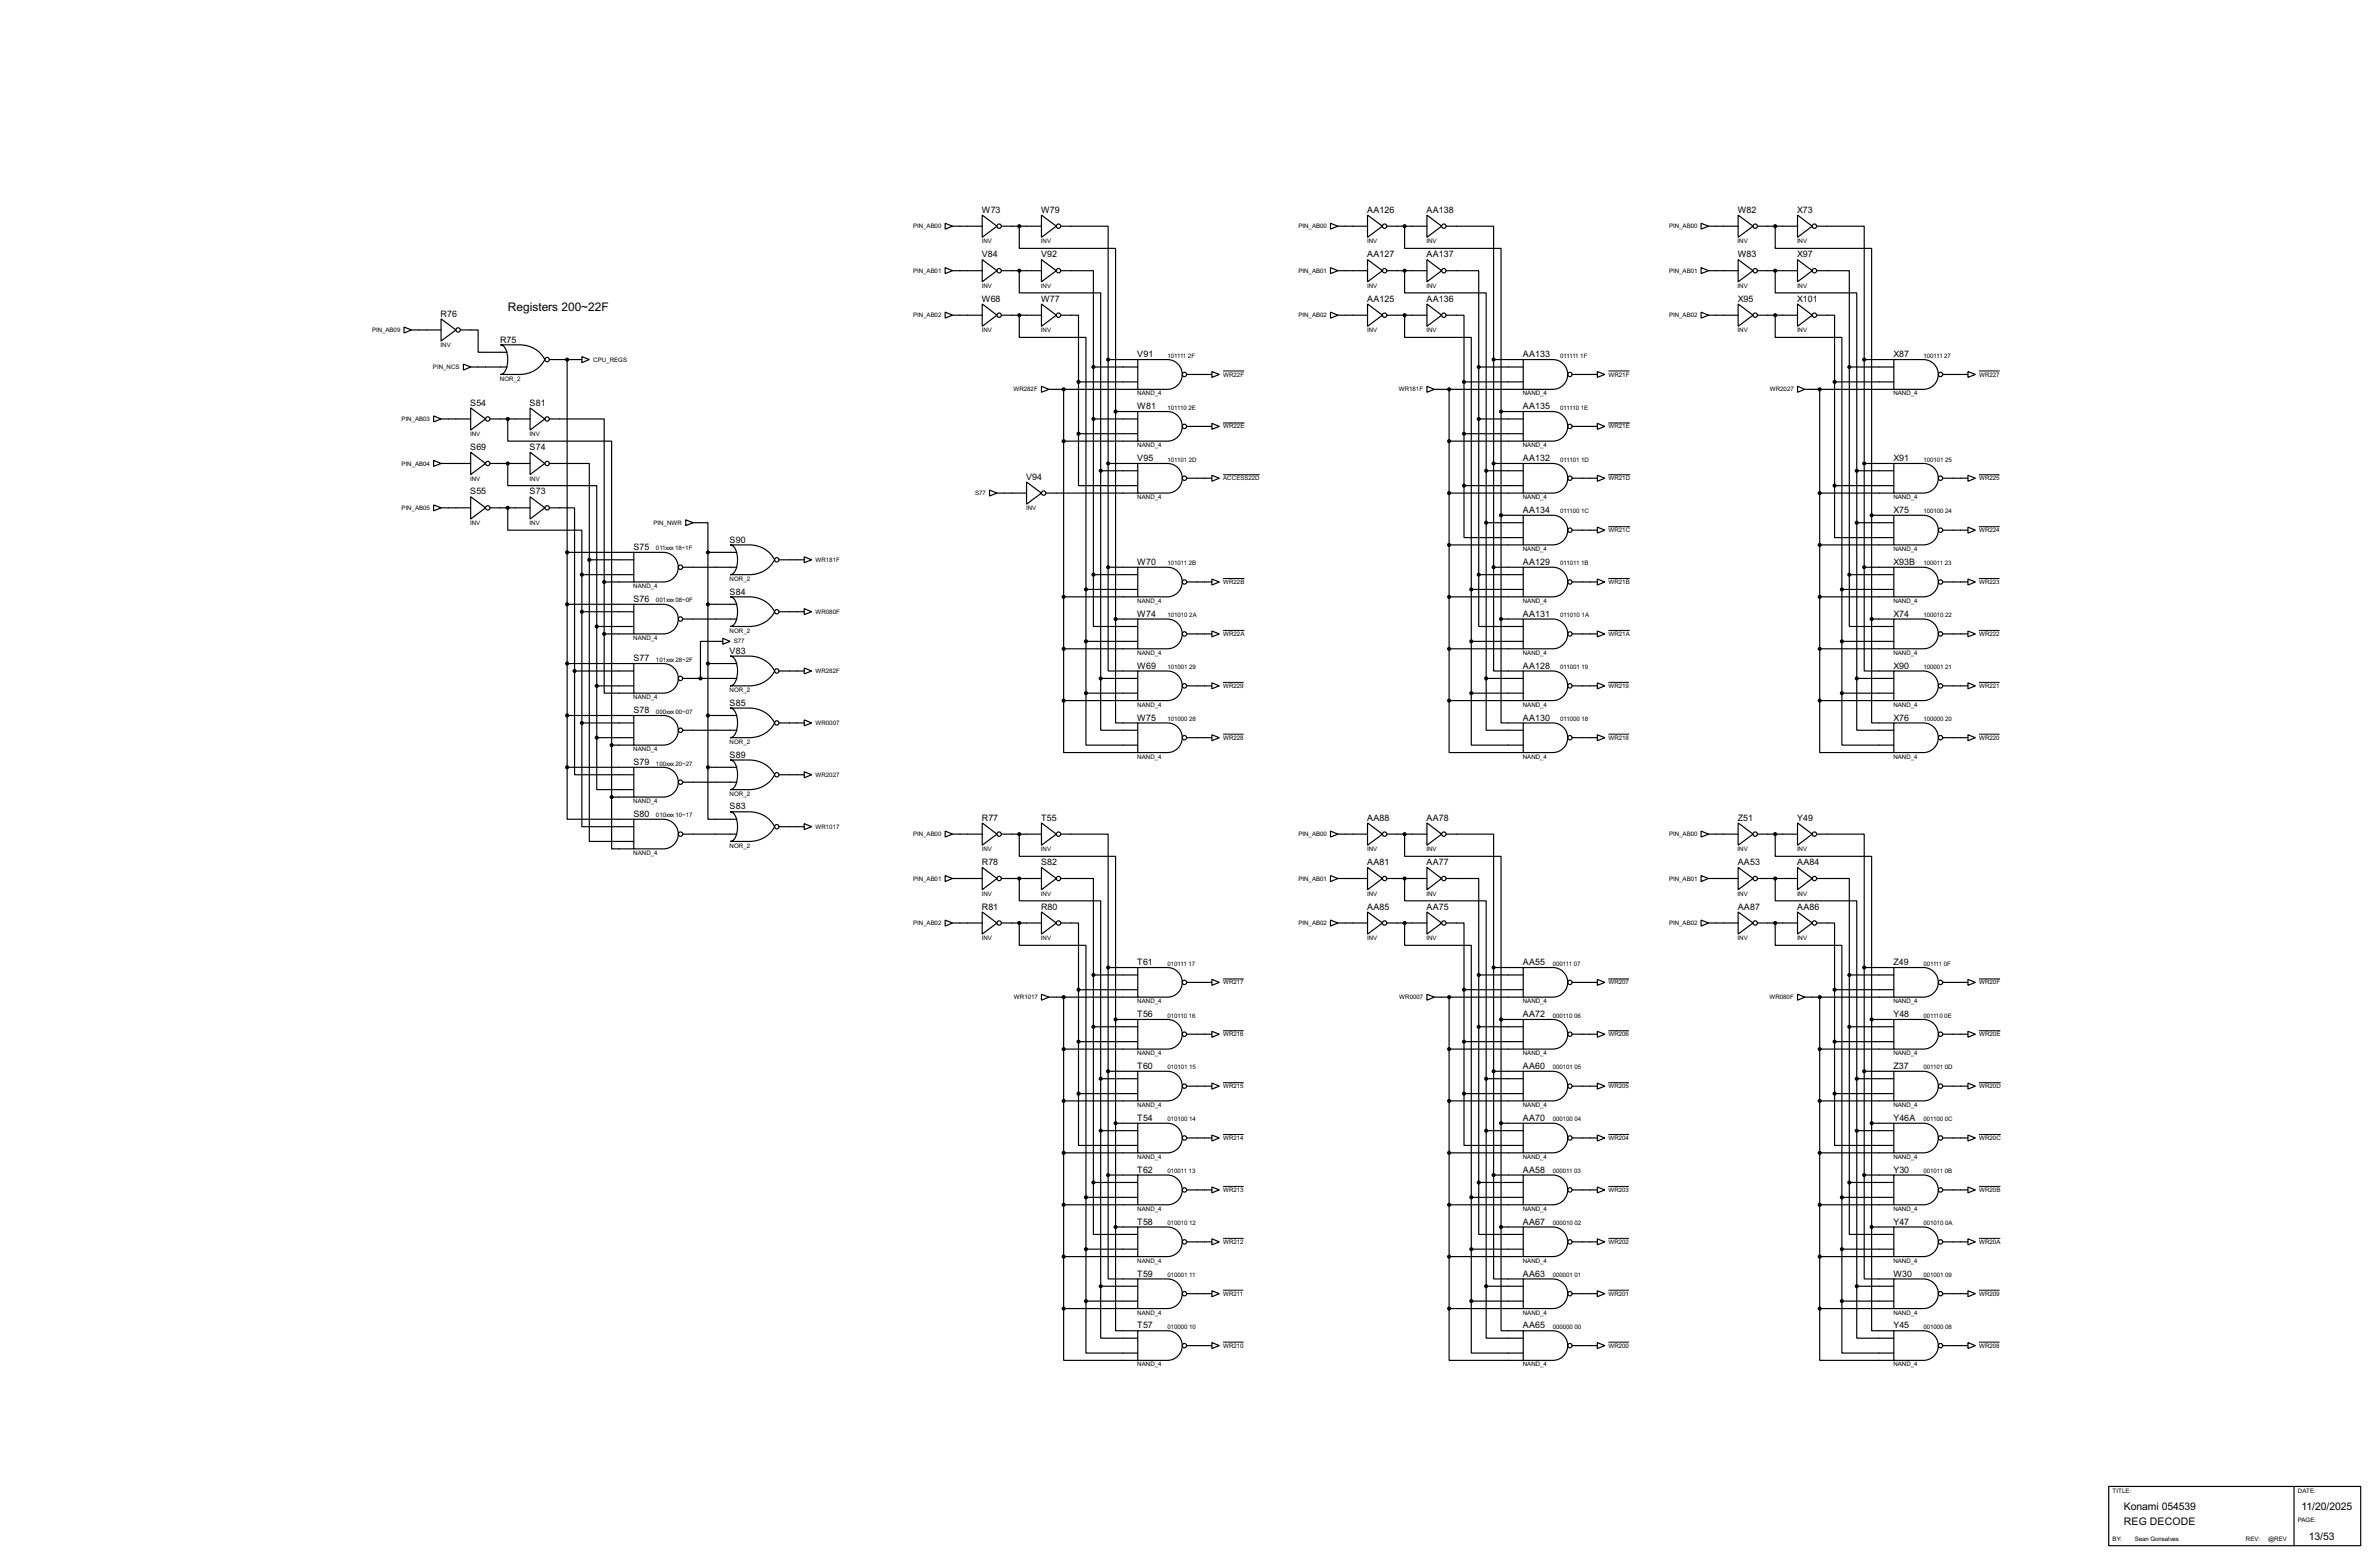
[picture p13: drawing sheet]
<svg xmlns="http://www.w3.org/2000/svg" width="815mm" height="536mm" viewBox="0 0 815 536" stroke-linecap="round" stroke-linejoin="round" font-family="sans-serif">
<defs><g id="words">
<text font-size="4.6" x="174.1" y="106.5">Registers 200~22F</text>
<g font-size="4">
<text x="727.8" y="517.5">Konami 054539</text>
<text x="788.7" y="517.5">11/20/2025</text>
<text x="727.8" y="522.5">REG DECODE</text>
<text x="791.3" y="527.6">13/53</text>
</g>
<g font-size="3.4">
<text x="336.5" y="72.9">W73</text>
<text x="356.8" y="72.9">W79</text>
<text x="468.5" y="72.9">AA126</text>
<text x="488.9" y="72.9">AA138</text>
<text x="595.5" y="72.9">W82</text>
<text x="615.9" y="72.9">X73</text>
<text x="336.5" y="88.2">V84</text>
<text x="356.8" y="88.2">V92</text>
<text x="468.5" y="88.2">AA127</text>
<text x="488.9" y="88.2">AA137</text>
<text x="595.5" y="88.2">W83</text>
<text x="615.9" y="88.2">X97</text>
<text x="336.5" y="103.4">W68</text>
<text x="356.8" y="103.4">W77</text>
<text x="468.5" y="103.4">AA125</text>
<text x="488.9" y="103.4">AA136</text>
<text x="595.5" y="103.4">X95</text>
<text x="615.9" y="103.4">X101</text>
<text x="151" y="108.5">R76</text>
<text x="171.4" y="117.4">R75</text>
<text x="389.8" y="122.4">V91</text>
<text x="521.9" y="122.4">AA133</text>
<text x="648.9" y="122.4">X87</text>
<text x="161.2" y="139">S54</text>
<text x="181.5" y="139">S81</text>
<text x="389.8" y="140.2">W81</text>
<text x="521.9" y="140.2">AA135</text>
<text x="161.2" y="154.2">S69</text>
<text x="181.5" y="154.2">S74</text>
<text x="389.8" y="158">V95</text>
<text x="521.9" y="158">AA132</text>
<text x="648.9" y="158">X91</text>
<text x="351.7" y="164.4">V94</text>
<text x="161.2" y="169.4">S55</text>
<text x="181.5" y="169.4">S73</text>
<text x="521.9" y="175.7">AA134</text>
<text x="648.9" y="175.7">X75</text>
<text x="250.1" y="185.9">S90</text>
<text x="217.1" y="188.5">S75</text>
<text x="389.8" y="193.6">W70</text>
<text x="521.9" y="193.6">AA129</text>
<text x="648.9" y="193.6">X93B</text>
<text x="250.1" y="203.7">S84</text>
<text x="217.1" y="206.3">S76</text>
<text x="389.8" y="211.3">W74</text>
<text x="521.9" y="211.3">AA131</text>
<text x="648.9" y="211.3">X74</text>
<text x="217.1" y="226.6">S77</text>
<text x="250.1" y="224">V83</text>
<text x="389.8" y="229.1">W69</text>
<text x="521.9" y="229.1">AA128</text>
<text x="648.9" y="229.1">X90</text>
<text x="217.1" y="244.4">S78</text>
<text x="250.1" y="241.8">S85</text>
<text x="389.8" y="246.9">W75</text>
<text x="521.9" y="246.9">AA130</text>
<text x="648.9" y="246.9">X76</text>
<text x="217.1" y="262.1">S79</text>
<text x="250.1" y="259.6">S89</text>
<text x="217.1" y="279.9">S80</text>
<text x="250.1" y="277.4">S83</text>
<text x="336.5" y="281.2">R77</text>
<text x="356.8" y="281.2">T55</text>
<text x="468.5" y="281.2">AA88</text>
<text x="488.9" y="281.2">AA78</text>
<text x="595.5" y="281.2">Z51</text>
<text x="615.9" y="281.2">Y49</text>
<text x="336.5" y="296.4">R78</text>
<text x="356.8" y="296.4">S82</text>
<text x="468.5" y="296.4">AA81</text>
<text x="488.9" y="296.4">AA77</text>
<text x="595.5" y="296.4">AA53</text>
<text x="615.9" y="296.4">AA84</text>
<text x="336.5" y="311.7">R81</text>
<text x="356.8" y="311.7">R80</text>
<text x="468.5" y="311.7">AA85</text>
<text x="488.9" y="311.7">AA75</text>
<text x="595.5" y="311.7">AA87</text>
<text x="615.9" y="311.7">AA86</text>
<text x="389.8" y="330.7">T61</text>
<text x="521.9" y="330.7">AA55</text>
<text x="648.9" y="330.7">Z49</text>
<text x="389.8" y="348.5">T56</text>
<text x="521.9" y="348.5">AA72</text>
<text x="648.9" y="348.5">Y48</text>
<text x="389.8" y="366.3">T60</text>
<text x="521.9" y="366.3">AA60</text>
<text x="648.9" y="366.3">Z37</text>
<text x="389.8" y="384.1">T54</text>
<text x="521.9" y="384.1">AA70</text>
<text x="648.9" y="384.1">Y46A</text>
<text x="389.8" y="401.8">T62</text>
<text x="521.9" y="401.8">AA58</text>
<text x="648.9" y="401.8">Y30</text>
<text x="389.8" y="419.6">T58</text>
<text x="521.9" y="419.6">AA67</text>
<text x="648.9" y="419.6">Y47</text>
<text x="389.8" y="437.4">T59</text>
<text x="521.9" y="437.4">AA63</text>
<text x="648.9" y="437.4">W30</text>
<text x="389.8" y="455.2">T57</text>
<text x="521.9" y="455.2">AA65</text>
<text x="648.9" y="455.2">Y45</text>
</g>
<g font-size="2.4">
<text x="312.9" y="78.2">PIN_AB00</text>
<text x="336.4" y="83.4">INV</text>
<text x="356.7" y="83.4">INV</text>
<text x="445" y="78.2">PIN_AB00</text>
<text x="468.5" y="83.4">INV</text>
<text x="488.8" y="83.4">INV</text>
<text x="572" y="78.2">PIN_AB00</text>
<text x="595.5" y="83.4">INV</text>
<text x="615.8" y="83.4">INV</text>
<text x="312.9" y="93.5">PIN_AB01</text>
<text x="445" y="93.5">PIN_AB01</text>
<text x="572" y="93.5">PIN_AB01</text>
<text x="336.4" y="98.7">INV</text>
<text x="356.7" y="98.7">INV</text>
<text x="468.5" y="98.7">INV</text>
<text x="488.8" y="98.7">INV</text>
<text x="595.5" y="98.7">INV</text>
<text x="615.8" y="98.7">INV</text>
<text x="127.5" y="113.7">PIN_AB09</text>
<text x="312.9" y="108.7">PIN_AB02</text>
<text x="336.4" y="113.9">INV</text>
<text x="356.7" y="113.9">INV</text>
<text x="445" y="108.7">PIN_AB02</text>
<text x="468.5" y="113.9">INV</text>
<text x="488.8" y="113.9">INV</text>
<text x="572" y="108.7">PIN_AB02</text>
<text x="595.5" y="113.9">INV</text>
<text x="615.8" y="113.9">INV</text>
<text x="151" y="119">INV</text>
<text x="203.3" y="123.9">CPU_REGS</text>
<text x="400.1" y="122.6">101111</text>
<text x="407.1" y="122.6">2F</text>
<text x="534.7" y="122.6">011111</text>
<text x="541.6" y="122.6">1F</text>
<text x="659.2" y="122.6">100111</text>
<text x="666.3" y="122.6">27</text>
<text x="148.4" y="126.4">PIN_NCS</text>
<text x="171.3" y="130.4">NOR_2</text>
<text x="419.2" y="129">WR22F</text>
<text x="551.2" y="129">WR21F</text>
<text x="678.2" y="129">WR227</text>
<text x="347.3" y="134.1">WR282F</text>
<text x="389.7" y="135.5">NAND_4</text>
<text x="479.4" y="134.1">WR181F</text>
<text x="521.8" y="135.5">NAND_4</text>
<text x="606.5" y="134.1">WR2027</text>
<text x="648.8" y="135.5">NAND_4</text>
<text x="400.1" y="140.4">101110</text>
<text x="407.3" y="140.4">2E</text>
<text x="534.7" y="140.4">011110</text>
<text x="541.7" y="140.4">1E</text>
<text x="137.6" y="144.3">PIN_AB03</text>
<text x="161.1" y="149.5">INV</text>
<text x="181.5" y="149.5">INV</text>
<text x="419.2" y="146.8">WR22E</text>
<text x="551.2" y="146.8">WR21E</text>
<text x="389.7" y="153.2">NAND_4</text>
<text x="521.8" y="153.2">NAND_4</text>
<text x="137.6" y="159.5">PIN_AB04</text>
<text x="400.1" y="158.1">101101</text>
<text x="407.4" y="158.1">2D</text>
<text x="534.7" y="158.1">011101</text>
<text x="541.9" y="158.1">1D</text>
<text x="659.2" y="158.1">100101</text>
<text x="666.6" y="158.1">25</text>
<text x="161.1" y="164.7">INV</text>
<text x="181.5" y="164.7">INV</text>
<text x="419.2" y="164.5">ACCESS22D</text>
<text x="551.2" y="164.5">WR21D</text>
<text x="678.2" y="164.5">WR225</text>
<text x="334.2" y="169.7">S77</text>
<text x="389.7" y="171.1">NAND_4</text>
<text x="521.8" y="171.1">NAND_4</text>
<text x="648.8" y="171.1">NAND_4</text>
<text x="137.6" y="174.7">PIN_AB05</text>
<text x="161.1" y="179.9">INV</text>
<text x="181.5" y="179.9">INV</text>
<text x="223.9" y="179.8">PIN_NWR</text>
<text x="351.6" y="174.9">INV</text>
<text x="534.7" y="175.9">011100</text>
<text x="541.9" y="175.9">1C</text>
<text x="659.2" y="175.9">100100</text>
<text x="666.6" y="175.9">24</text>
<text x="551.2" y="182.4">WR21C</text>
<text x="678.2" y="182.4">WR224</text>
<text x="224.8" y="188.6">011xxx 18~1F</text>
<text x="521.8" y="188.8">NAND_4</text>
<text x="648.8" y="188.8">NAND_4</text>
<text x="279.5" y="192.5">WR181F</text>
<text x="400.1" y="193.7">101011</text>
<text x="407.4" y="193.7">2B</text>
<text x="534.7" y="193.7">011011</text>
<text x="541.9" y="193.7">1B</text>
<text x="659.2" y="193.7">100011</text>
<text x="666.5" y="193.7">23</text>
<text x="217" y="201.5">NAND_4</text>
<text x="250" y="199">NOR_2</text>
<text x="419.2" y="200.1">WR22B</text>
<text x="551.2" y="200.1">WR21B</text>
<text x="678.2" y="200.1">WR223</text>
<text x="224.8" y="206.4">001xxx 08~0F</text>
<text x="389.7" y="206.6">NAND_4</text>
<text x="521.8" y="206.6">NAND_4</text>
<text x="648.8" y="206.6">NAND_4</text>
<text x="279.5" y="210.3">WR080F</text>
<text x="400.1" y="211.5">101010</text>
<text x="407.6" y="211.5">2A</text>
<text x="534.7" y="211.5">011010</text>
<text x="542" y="211.5">1A</text>
<text x="659.2" y="211.5">100010</text>
<text x="666.6" y="211.5">22</text>
<text x="217" y="219.3">NAND_4</text>
<text x="250" y="216.8">NOR_2</text>
<text x="251.5" y="220.5">S77</text>
<text x="419.2" y="217.9">WR22A</text>
<text x="551.2" y="217.9">WR21A</text>
<text x="678.2" y="217.9">WR222</text>
<text x="224.8" y="226.7">101xxx 28~2F</text>
<text x="389.7" y="224.4">NAND_4</text>
<text x="521.8" y="224.4">NAND_4</text>
<text x="648.8" y="224.4">NAND_4</text>
<text x="279.5" y="230.6">WR282F</text>
<text x="400.1" y="229.3">101001</text>
<text x="407.6" y="229.3">29</text>
<text x="534.7" y="229.3">011001</text>
<text x="542" y="229.3">19</text>
<text x="659.2" y="229.3">100001</text>
<text x="666.6" y="229.3">21</text>
<text x="217" y="239.6">NAND_4</text>
<text x="250" y="237.1">NOR_2</text>
<text x="419.2" y="235.7">WR229</text>
<text x="551.2" y="235.7">WR219</text>
<text x="678.2" y="235.7">WR221</text>
<text x="224.8" y="244.5">000xxx 00~07</text>
<text x="389.7" y="242.2">NAND_4</text>
<text x="521.8" y="242.2">NAND_4</text>
<text x="648.8" y="242.2">NAND_4</text>
<text x="279.5" y="248.4">WR0007</text>
<text x="400.1" y="247.1">101000</text>
<text x="407.6" y="247.1">28</text>
<text x="534.7" y="247.1">011000</text>
<text x="542" y="247.1">18</text>
<text x="659.2" y="247.1">100000</text>
<text x="666.6" y="247.1">20</text>
<text x="217" y="257.4">NAND_4</text>
<text x="250" y="254.9">NOR_2</text>
<text x="419.2" y="253.5">WR228</text>
<text x="551.2" y="253.5">WR218</text>
<text x="678.2" y="253.5">WR220</text>
<text x="224.8" y="262.3">100xxx 20~27</text>
<text x="389.7" y="260">NAND_4</text>
<text x="521.8" y="260">NAND_4</text>
<text x="648.8" y="260">NAND_4</text>
<text x="279.5" y="266.2">WR2027</text>
<text x="217" y="275.2">NAND_4</text>
<text x="250" y="272.7">NOR_2</text>
<text x="224.8" y="280.1">010xxx 10~17</text>
<text x="279.5" y="284">WR1017</text>
<text x="312.9" y="286.5">PIN_AB00</text>
<text x="445" y="286.5">PIN_AB00</text>
<text x="572" y="286.5">PIN_AB00</text>
<text x="217" y="293">NAND_4</text>
<text x="250" y="290.4">NOR_2</text>
<text x="336.4" y="291.7">INV</text>
<text x="356.7" y="291.7">INV</text>
<text x="468.5" y="291.7">INV</text>
<text x="488.8" y="291.7">INV</text>
<text x="595.5" y="291.7">INV</text>
<text x="615.8" y="291.7">INV</text>
<text x="312.9" y="301.7">PIN_AB01</text>
<text x="445" y="301.7">PIN_AB01</text>
<text x="572" y="301.7">PIN_AB01</text>
<text x="336.4" y="307">INV</text>
<text x="356.7" y="307">INV</text>
<text x="468.5" y="307">INV</text>
<text x="488.8" y="307">INV</text>
<text x="595.5" y="307">INV</text>
<text x="615.8" y="307">INV</text>
<text x="312.9" y="317">PIN_AB02</text>
<text x="445" y="317">PIN_AB02</text>
<text x="572" y="317">PIN_AB02</text>
<text x="336.4" y="322.2">INV</text>
<text x="356.7" y="322.2">INV</text>
<text x="468.5" y="322.2">INV</text>
<text x="488.8" y="322.2">INV</text>
<text x="595.5" y="322.2">INV</text>
<text x="615.8" y="322.2">INV</text>
<text x="400.1" y="330.9">010111</text>
<text x="407.3" y="330.9">17</text>
<text x="532.2" y="330.9">000111</text>
<text x="539.3" y="330.9">07</text>
<text x="659.2" y="330.9">001111</text>
<text x="666.2" y="330.9">0F</text>
<text x="419.2" y="337.3">WR217</text>
<text x="551.2" y="337.3">WR207</text>
<text x="678.2" y="337.3">WR20F</text>
<text x="347.5" y="342.4">WR1017</text>
<text x="389.7" y="343.8">NAND_4</text>
<text x="479.5" y="342.4">WR0007</text>
<text x="521.8" y="343.8">NAND_4</text>
<text x="606.4" y="342.4">WR080F</text>
<text x="648.8" y="343.8">NAND_4</text>
<text x="400.1" y="348.7">010110</text>
<text x="407.4" y="348.7">16</text>
<text x="532.2" y="348.7">000110</text>
<text x="539.5" y="348.7">06</text>
<text x="659.2" y="348.7">001110</text>
<text x="666.3" y="348.7">0E</text>
<text x="419.2" y="355.1">WR216</text>
<text x="551.2" y="355.1">WR206</text>
<text x="678.2" y="355.1">WR20E</text>
<text x="389.7" y="361.6">NAND_4</text>
<text x="521.8" y="361.6">NAND_4</text>
<text x="648.8" y="361.6">NAND_4</text>
<text x="400.1" y="366.4">010101</text>
<text x="407.6" y="366.4">15</text>
<text x="532.2" y="366.4">000101</text>
<text x="539.6" y="366.4">05</text>
<text x="659.2" y="366.4">001101</text>
<text x="666.5" y="366.4">0D</text>
<text x="419.2" y="372.9">WR215</text>
<text x="551.2" y="372.9">WR205</text>
<text x="678.2" y="372.9">WR20D</text>
<text x="389.7" y="379.3">NAND_4</text>
<text x="521.8" y="379.3">NAND_4</text>
<text x="648.8" y="379.3">NAND_4</text>
<text x="400.1" y="384.2">010100</text>
<text x="407.6" y="384.2">14</text>
<text x="532.2" y="384.2">000100</text>
<text x="539.6" y="384.2">04</text>
<text x="659.2" y="384.2">001100</text>
<text x="666.5" y="384.2">0C</text>
<text x="419.2" y="390.6">WR214</text>
<text x="551.2" y="390.6">WR204</text>
<text x="678.2" y="390.6">WR20C</text>
<text x="389.7" y="397.1">NAND_4</text>
<text x="521.8" y="397.1">NAND_4</text>
<text x="648.8" y="397.1">NAND_4</text>
<text x="400.1" y="402">010011</text>
<text x="407.4" y="402">13</text>
<text x="532.2" y="402">000011</text>
<text x="539.5" y="402">03</text>
<text x="659.2" y="402">001011</text>
<text x="666.5" y="402">0B</text>
<text x="419.2" y="408.4">WR213</text>
<text x="551.2" y="408.4">WR203</text>
<text x="678.2" y="408.4">WR20B</text>
<text x="389.7" y="414.9">NAND_4</text>
<text x="400.1" y="419.8">010010</text>
<text x="407.6" y="419.8">12</text>
<text x="521.8" y="414.9">NAND_4</text>
<text x="532.2" y="419.8">000010</text>
<text x="539.6" y="419.8">02</text>
<text x="648.8" y="414.9">NAND_4</text>
<text x="659.2" y="419.8">001010</text>
<text x="666.6" y="419.8">0A</text>
<text x="419.2" y="426.2">WR212</text>
<text x="551.2" y="426.2">WR202</text>
<text x="678.2" y="426.2">WR20A</text>
<text x="389.7" y="432.7">NAND_4</text>
<text x="400.1" y="437.6">010001</text>
<text x="407.6" y="437.6">11</text>
<text x="521.8" y="432.7">NAND_4</text>
<text x="532.2" y="437.6">000001</text>
<text x="539.6" y="437.6">01</text>
<text x="648.8" y="432.7">NAND_4</text>
<text x="659.2" y="437.6">001001</text>
<text x="666.6" y="437.6">09</text>
<text x="419.2" y="444">WR211</text>
<text x="551.2" y="444">WR201</text>
<text x="678.2" y="444">WR209</text>
<text x="389.7" y="450.5">NAND_4</text>
<text x="400.1" y="455.3">010000</text>
<text x="407.6" y="455.3">10</text>
<text x="521.8" y="450.5">NAND_4</text>
<text x="532.2" y="455.3">000000</text>
<text x="539.6" y="455.3">00</text>
<text x="648.8" y="450.5">NAND_4</text>
<text x="659.2" y="455.3">001000</text>
<text x="666.6" y="455.3">08</text>
<text x="419.2" y="461.8">WR210</text>
<text x="551.2" y="461.8">WR200</text>
<text x="678.2" y="461.8">WR208</text>
<text x="389.7" y="468.2">NAND_4</text>
<text x="521.8" y="468.2">NAND_4</text>
<text x="648.8" y="468.2">NAND_4</text>
<text x="724" y="511.5">TITLE:</text>
<text x="787.5" y="511.5">DATE:</text>
<text x="787.5" y="521.6">PAGE:</text>
<text x="724" y="528">BY:</text>
<text x="731.6" y="528">Sean Gonsalves</text>
<text x="769.7" y="528">REV:</text>
<text x="777.3" y="528">@REV</text>
</g>
</g></defs>
<g fill="none" stroke="#000" stroke-width=".4">
<path d="M323.9 76.5l2.5 1-2.5 1zM326.4 77.5h10.2M336.6 73.7l5.1 3.8-5.1 3.8zM343.2 77.5h13.7M349.3 77.5v7.6h33v55.9M356.9 73.7l5.1 3.8-5.1 3.8zM363.5 77.5h16.3v45.7M456 76.5l2.5 1-2.5 1zM458.5 77.5h10.2M468.7 73.7l5.1 3.8-5.1 3.8zM475.3 77.5h13.7M481.4 77.5v7.6h33v55.9"/>
<path d="M489 73.7l5.1 3.8-5.1 3.8zM495.6 77.5h16.3v45.7M583 76.5l2.5 1-2.5 1zM585.5 77.5h10.2M595.7 73.7l5.1 3.8-5.1 3.8zM602.3 77.5h13.7M608.4 77.5v7.6h33v91.5M616 73.7l5.1 3.8-5.1 3.8zM622.6 77.5h16.3v45.7M323.9 91.7l2.5 1.1-2.5 1zM326.4 92.8h10.2M336.6 89l5.1 3.8-5.1 3.8z"/>
<path d="M343.2 92.8h13.7M349.3 92.8v7.6h27.9v60.9M356.9 89l5.1 3.8-5.1 3.8zM363.5 92.8h11.2v33M456 91.7l2.5 1.1-2.5 1zM458.5 92.8h10.2M468.7 89l5.1 3.8-5.1 3.8zM475.3 92.8h13.7M481.4 92.8v7.6h27.9v60.9M489 89l5.1 3.8-5.1 3.8zM495.6 92.8h11.2v33M583 91.7l2.5 1.1-2.5 1z"/>
<path d="M585.5 92.8h10.2M595.7 89l5.1 3.8-5.1 3.8zM602.3 92.8h13.7M608.4 92.8v7.6h27.9v60.9M616 89l5.1 3.8-5.1 3.8zM622.6 92.8h11.2v33M138.5 112.1l2.5 1-2.5 1zM141 113.1h10.2M151.2 109.3l5.1 3.8-5.1 3.8zM157.8 113.1h6.1v7.6h9.9M171.5 118.2h6.6a9.4 9.4 0 0 1 8.6 5 9.5 9.5 0 0 1-8.6 5.1h-6.6a3.2 3.2 0 0 0 2.3-3.1 7.8 7.8 0 0 0-1.3-6.6zM323.9 107l2.5 1-2.5 1z"/>
<path d="M326.4 108h10.2M336.6 104.2l5.1 3.8-5.1 3.8zM343.2 108h13.7M349.3 108v7.6h22.9v86.4M356.9 104.2l5.1 3.8-5.1 3.8zM363.5 108h6.1v22.9M456 107l2.5 1-2.5 1zM458.5 108h10.2M468.7 104.2l5.1 3.8-5.1 3.8zM475.3 108h13.7M481.4 108v7.6h22.8v86.4M489 104.2l5.1 3.8-5.1 3.8z"/>
<path d="M495.6 108h6.1v22.9M583 107l2.5 1-2.5 1zM585.5 108h10.2M595.7 104.2l5.1 3.8-5.1 3.8zM602.3 108h13.7M608.4 108v7.6h22.8v86.4M616 104.2l5.1 3.8-5.1 3.8zM622.6 108h6.1v22.9M158.8 124.8l2.5 1-2.5 1zM161.3 139.8l5.1 3.8-5.1 3.8zM161.3 125.8h12.5M181.7 139.8l5 3.8-5 3.8z"/>
<path d="M188.3 123.2h11.1M194.4 123.2v139.7M199.4 122.2l2.6 1-2.6 1.1zM356.9 132.4l2.6 1-2.6 1zM359.5 133.4h30.4M364.5 133.4v106.7M369.6 130.9h20.3M369.6 130.9v17.7M374.7 125.8h15.2M374.7 125.8v71.1M379.8 123.2h10.1M379.8 123.2v71.2"/>
<path d="M389.9 123.2h10.2a5.1 5.1 0 0 1 5.1 5.1 5.1 5.1 0 0 1-5.1 5.1h-10.2zM406.7 128.3h8.6M415.3 127.3l2.6 1-2.6 1zM489 132.4l2.5 1-2.5 1zM491.5 133.4h30.5M496.6 133.4v106.7M501.7 130.9h20.3M501.7 130.9v35.5M506.8 125.8h15.2M506.8 125.8v71.1M511.9 123.2h10.1M511.9 123.2v71.2"/>
<path d="M522 123.2h10.2a5.1 5.1 0 0 1 5.1 5.1 5.1 5.1 0 0 1-5.1 5.1h-10.2zM538.8 128.3h8.6M547.4 127.3l2.6 1-2.6 1zM616 132.4l2.5 1-2.5 1zM618.5 133.4h30.5M623.6 133.4v106.7M628.7 130.9h20.3M628.7 130.9v35.5M633.8 125.8h15.2M633.8 125.8v71.1M638.9 123.2h10.1M638.9 123.2v71.2"/>
<path d="M649 123.2h10.2a5.1 5.1 0 0 1 5.1 5.1 5.1 5.1 0 0 1-5.1 5.1h-10.2zM665.8 128.3h8.6M674.4 127.3l2.6 1-2.6 1zM148.6 142.5l2.6 1.1-2.6 1zM148.6 157.8l2.6 1-2.6 1zM151.2 143.6h10.1M151.2 158.8h10.1M161.3 155l5.1 3.8-5.1 3.8zM167.9 143.6h13.8M167.9 158.8h13.8M174 143.6v7.6h35.6v104.1M174 158.8v7.6h30.5v48.3"/>
<path d="M181.7 155l5 3.8-5 3.8zM188.3 143.6h18.8v55.8M188.3 158.8h13.7v33M364.5 151.2h25.4M369.6 148.6v17.8h20.3M369.6 148.6h20.3M374.7 143.6h15.2M379.8 158.8h10.1M382.3 141v71.1M382.3 141h7.6M389.9 158.8h10.2a5.1 5.1 0 0 1 5.1 5.1 5.1 5.1 0 0 1-5.1 5.1h-10.2zM389.9 141h10.2a5.1 5.1 0 0 1 5.1 5.1 5.1 5.1 0 0 1-5.1 5.1h-10.2z"/>
<path d="M406.7 146.1h8.6M415.3 145.1l2.6 1-2.6 1zM496.6 151.2h25.4M501.7 148.6h20.3M506.8 143.6h15.2M511.9 158.8h10.1M514.4 141v71.1M514.4 141h7.6M522 141h10.2a5.1 5.1 0 0 1 5.1 5.1 5.1 5.1 0 0 1-5.1 5.1h-10.2zM522 158.8h10.2a5.1 5.1 0 0 1 5.1 5.1 5.1 5.1 0 0 1-5.1 5.1h-10.2zM538.8 146.1h8.6M547.4 145.1l2.6 1-2.6 1z"/>
<path d="M638.9 158.8h10.1M649 158.8h10.2a5.1 5.1 0 0 1 5.1 5.1 5.1 5.1 0 0 1-5.1 5.1h-10.2zM148.6 173l2.6 1-2.6 1.1zM151.2 174h10.1M161.3 170.2l5.1 3.8-5.1 3.9zM167.9 174h13.8M174 174v7.7h25.4v15.2M181.7 170.2l5 3.8-5 3.9zM188.3 174h8.6v55.9M235 178.1l2.5 1-2.5 1zM237.5 179.1h5.1v10.2M339.1 167.9l2.6 1.1-2.6 1z"/>
<path d="M341.7 169h10.1M351.8 165.2l5.1 3.8-5.1 3.8zM358.4 169h31.5M377.2 161.3h12.7M377.2 161.3v71.2M406.7 163.9h8.6M415.3 162.9l2.6 1-2.6 1zM496.6 169h25.4M501.7 166.4v17.8h20.3M501.7 166.4h20.3M509.3 161.3h12.7M509.3 161.3v71.2"/>
<path d="M509.3 179.1h12.7M514.4 176.6h7.6M522 176.6h10.2a5.1 5.1 0 0 1 5.1 5 5.1 5.1 0 0 1-5.1 5.1h-10.2zM538.8 163.9h8.6M547.4 162.9l2.6 1-2.6 1zM623.6 169h25.4M628.7 166.4v17.8h20.3M628.7 166.4h20.3M636.3 161.3h12.7M636.3 161.3v71.2M636.3 179.1h12.7M641.4 176.6v35.5"/>
<path d="M641.4 176.6h7.6M649 176.6h10.2a5.1 5.1 0 0 1 5.1 5 5.1 5.1 0 0 1-5.1 5.1h-10.2zM665.8 163.9h8.6M674.4 162.9l2.6 1-2.6 1zM194.4 189.3h22.8M199.4 196.9v50.8M199.4 196.9h17.8M202 191.8v96.5h15.2M202 191.8h15.2M207.1 199.4v17.8M207.1 199.4h10.1M217.2 189.3h10.2a5.1 5.1 0 0 1 5.1 5 5.1 5.1 0 0 1-5.1 5.1h-10.2z"/>
<path d="M234 194.4h18.5M242.6 189.3h9.9M242.6 189.3v73.6M250.2 186.7h6.6a9.5 9.5 0 0 1 8.7 5.1 9.5 9.5 0 0 1-8.7 5.1h-6.6a3.2 3.2 0 0 0 2.4-3.1 7.8 7.8 0 0 0-1.3-6.7zM267 191.8h8.6M275.6 190.8l2.6 1-2.6 1zM374.7 196.9v17.8h15.2M374.7 196.9h15.2M379.8 194.4v35.5h10.1M379.8 194.4h10.1M389.9 194.4h10.2a5.1 5.1 0 0 1 5.1 5 5.1 5.1 0 0 1-5.1 5.1h-10.2zM406.7 199.4h8.6"/>
<path d="M415.3 198.4l2.6 1-2.6 1.1zM496.6 186.7h25.4M506.8 196.9v17.8h15.2M506.8 196.9h15.2M511.9 194.4v35.5h10.1M511.9 194.4h10.1M522 194.4h10.2a5.1 5.1 0 0 1 5.1 5 5.1 5.1 0 0 1-5.1 5.1h-10.2zM538.8 199.4h8.6M538.8 181.7h8.6M547.4 180.6l2.6 1.1-2.6 1zM547.4 198.4l2.6 1-2.6 1.1zM623.6 186.7h25.4"/>
<path d="M633.8 196.9v17.8h15.2M633.8 196.9h15.2M638.9 194.4v35.5h10.1M638.9 194.4h10.1M649 194.4h10.2a5.1 5.1 0 0 1 5.1 5 5.1 5.1 0 0 1-5.1 5.1h-10.2zM665.8 199.4h8.6M665.8 181.7h8.6M674.4 180.6l2.6 1.1-2.6 1zM674.4 198.4l2.6 1-2.6 1.1zM194.4 207.1h22.8M199.4 209.6h17.8M204.5 214.7v38.1"/>
<path d="M204.5 214.7h12.7M207.1 217.2v20.3h10.1M207.1 217.2h10.1M217.2 207.1h10.2a5.1 5.1 0 0 1 5.1 5 5.1 5.1 0 0 1-5.1 5.1h-10.2zM234 212.1h18.5M242.6 207.1h9.9M247.7 218.7l2.5 1.1-2.5 1zM247.7 219.8h-7.6v12.7M250.2 204.5h6.6a9.5 9.5 0 0 1 8.7 5.1 9.5 9.5 0 0 1-8.7 5.1h-6.6a3.2 3.2 0 0 0 2.4-3.2 7.8 7.8 0 0 0-1.3-6.6zM267 209.6h8.6M275.6 208.6l2.6 1-2.6 1zM364.5 204.5h25.4"/>
<path d="M372.2 202h17.7M372.2 202v35.5M372.2 219.8h17.7M382.3 212.1v35.6h7.6M382.3 212.1h7.6M389.9 212.1h10.2a5.1 5.1 0 0 1 5.1 5.1 5.1 5.1 0 0 1-5.1 5.1h-10.2zM406.7 217.2h8.6M415.3 216.2l2.6 1-2.6 1zM496.6 204.5h25.4M504.2 202h17.8M504.2 202v35.5M504.2 219.8h17.8"/>
<path d="M514.4 212.1v35.6h7.6M514.4 212.1h7.6M522 212.1h10.2a5.1 5.1 0 0 1 5.1 5.1 5.1 5.1 0 0 1-5.1 5.1h-10.2zM538.8 217.2h8.6M547.4 216.2l2.6 1-2.6 1zM623.6 204.5h25.4M631.2 202h17.8M631.2 202v35.5M631.2 219.8h17.8M641.4 212.1v35.6h7.6M641.4 212.1h7.6M649 212.1h10.2a5.1 5.1 0 0 1 5.1 5.1 5.1 5.1 0 0 1-5.1 5.1h-10.2z"/>
<path d="M665.8 217.2h8.6M674.4 216.2l2.6 1-2.6 1zM194.4 227.4h22.8M196.9 229.9v35.6h20.3M196.9 229.9h20.3M204.5 235h12.7M217.2 227.4h10.2a5.1 5.1 0 0 1 5.1 5 5.1 5.1 0 0 1-5.1 5.1h-10.2zM234 232.5h18.5M242.6 227.4h9.9M250.2 224.8h6.6a9.5 9.5 0 0 1 8.7 5.1 9.5 9.5 0 0 1-8.7 5.1h-6.6a3.2 3.2 0 0 0 2.4-3.1 7.8 7.8 0 0 0-1.3-6.7zM267 229.9h8.6M275.6 228.9l2.6 1-2.6 1z"/>
<path d="M364.5 222.3h25.4M372.2 237.5v17.8h17.7M372.2 237.5h17.7M377.2 232.5v17.7h12.7M377.2 232.5h12.7M389.9 229.9h10.2a5.1 5.1 0 0 1 5.1 5.1 5.1 5.1 0 0 1-5.1 5.1h-10.2zM406.7 235h8.6M415.3 234l2.6 1-2.6 1zM496.6 222.3h25.4M504.2 237.5v17.8h17.8M504.2 237.5h17.8M509.3 232.5v17.7h12.7"/>
<path d="M509.3 232.5h12.7M522 229.9h10.2a5.1 5.1 0 0 1 5.1 5.1 5.1 5.1 0 0 1-5.1 5.1h-10.2zM538.8 235h8.6M547.4 234l2.6 1-2.6 1zM623.6 222.3h25.4M631.2 237.5v17.8h17.8M631.2 237.5h17.8M636.3 232.5v17.7h12.7M636.3 232.5h12.7M649 229.9h10.2a5.1 5.1 0 0 1 5.1 5.1 5.1 5.1 0 0 1-5.1 5.1h-10.2zM665.8 235h8.6M674.4 234l2.6 1-2.6 1z"/>
<path d="M194.4 245.2h22.8M199.4 247.7v35.6h17.8M199.4 247.7h17.8M204.5 252.8v17.8h12.7M204.5 252.8h12.7M209.6 255.3v17.8M209.6 255.3h7.6M217.2 245.2h10.2a5.1 5.1 0 0 1 5.1 5 5.1 5.1 0 0 1-5.1 5.1h-10.2zM234 250.2h18.5M242.6 245.2h9.9M250.2 242.6h6.6a9.5 9.5 0 0 1 8.7 5.1 9.5 9.5 0 0 1-8.7 5.1h-6.6a3.2 3.2 0 0 0 2.4-3.2 7.8 7.8 0 0 0-1.3-6.6zM267 247.7h8.6"/>
<path d="M275.6 246.7l2.6 1-2.6 1zM364.5 240.1v17.8h25.4M364.5 240.1h25.4M389.9 247.7h10.2a5.1 5.1 0 0 1 5.1 5.1 5.1 5.1 0 0 1-5.1 5.1h-10.2zM406.7 252.8h8.6M415.3 251.8l2.6 1-2.6 1zM496.6 240.1v17.8h25.4M496.6 240.1h25.4M522 247.7h10.2a5.1 5.1 0 0 1 5.1 5.1 5.1 5.1 0 0 1-5.1 5.1h-10.2zM538.8 252.8h8.6M547.4 251.8l2.6 1-2.6 1zM623.6 240.1v17.8h25.4"/>
<path d="M623.6 240.1h25.4M649 247.7h10.2a5.1 5.1 0 0 1 5.1 5.1 5.1 5.1 0 0 1-5.1 5.1h-10.2zM665.8 252.8h8.6M674.4 251.8l2.6 1-2.6 1zM194.4 262.9v17.8h22.8M194.4 262.9h22.8M209.6 273.1v17.8h7.6M209.6 273.1h7.6M217.2 262.9h10.2a5.1 5.1 0 0 1 5.1 5.1 5.1 5.1 0 0 1-5.1 5.1h-10.2zM234 268h18.5M242.6 262.9v17.8h9.9M242.6 262.9h9.9"/>
<path d="M250.2 260.4h6.6a9.5 9.5 0 0 1 8.7 5.1 9.5 9.5 0 0 1-8.7 5.1h-6.6a3.2 3.2 0 0 0 2.4-3.2 7.7 7.7 0 0 0-1.3-6.6zM250.2 278.2h6.6a9.5 9.5 0 0 1 8.7 5.1 9.5 9.5 0 0 1-8.7 5h-6.6a3.1 3.1 0 0 0 2.4-3.1 7.8 7.8 0 0 0-1.3-6.6zM267 265.5h8.6M275.6 264.5l2.6 1-2.6 1zM217.2 280.7h10.2a5.1 5.1 0 0 1 5.1 5.1 5.1 5.1 0 0 1-5.1 5.1h-10.2zM234 285.8h18.5M267 283.3h8.6M275.6 282.2l2.6 1.1-2.6 1zM323.9 284.8l2.5 1-2.5 1zM326.4 285.8h10.2M336.6 282l5.1 3.8-5.1 3.8zM336.6 297.2l5.1 3.8-5.1 3.9z"/>
<path d="M343.2 285.8h13.7M349.3 285.8v7.6h33v55.9M356.9 282l5.1 3.8-5.1 3.8zM356.9 297.2l5.1 3.8-5.1 3.9zM363.5 285.8h16.3v45.7M456 284.8l2.5 1-2.5 1zM458.5 285.8h10.2M468.7 282l5.1 3.8-5.1 3.8zM468.7 297.2l5.1 3.8-5.1 3.9zM475.3 285.8h13.7M481.4 285.8v7.6h33v55.9M489 282l5.1 3.8-5.1 3.8z"/>
<path d="M489 297.2l5.1 3.8-5.1 3.9zM495.6 285.8h16.3v45.7M583 284.8l2.5 1-2.5 1zM585.5 285.8h10.2M595.7 282l5.1 3.8-5.1 3.8zM595.7 297.2l5.1 3.8-5.1 3.9zM602.3 285.8h13.7M608.4 285.8v7.6h33v55.9M616 282l5.1 3.8-5.1 3.8zM616 297.2l5.1 3.8-5.1 3.9zM622.6 285.8h16.3v45.7M323.9 300l2.5 1-2.5 1.1z"/>
<path d="M323.9 315.3l2.5 1-2.5 1zM326.4 301h10.2M326.4 316.3h10.2M336.6 312.5l5.1 3.8-5.1 3.8zM343.2 301h13.7M343.2 316.3h13.7M349.3 301v7.7h27.9v60.9M349.3 316.3v7.6h22.9v86.4M356.9 312.5l5.1 3.8-5.1 3.8zM363.5 301h11.2v33.1M363.5 316.3h6.1v22.8M456 300l2.5 1-2.5 1.1z"/>
<path d="M456 315.3l2.5 1-2.5 1zM458.5 301h10.2M458.5 316.3h10.2M468.7 312.5l5.1 3.8-5.1 3.8zM475.3 301h13.7M475.3 316.3h13.7M481.4 316.3v7.6h22.8v86.4M481.4 301v7.7h27.9v60.9M489 312.5l5.1 3.8-5.1 3.8zM495.6 301h11.2v33.1M495.6 316.3h6.1v22.8M583 300l2.5 1-2.5 1.1z"/>
<path d="M583 315.3l2.5 1-2.5 1zM585.5 301h10.2M585.5 316.3h10.2M595.7 312.5l5.1 3.8-5.1 3.8zM602.3 301h13.7M602.3 316.3h13.7M608.4 301v7.7h27.9v60.9M608.4 316.3v7.6h22.8v86.4M616 312.5l5.1 3.8-5.1 3.8zM622.6 301h11.2v33.1M622.6 316.3h6.1v22.8M369.6 339.1h20.3"/>
<path d="M369.6 339.1v35.6M374.7 334.1h15.2M374.7 334.1v71.1M379.8 331.5h10.1M379.8 331.5v71.1M389.9 331.5h10.2a5.1 5.1 0 0 1 5.1 5.1 5.1 5.1 0 0 1-5.1 5.1h-10.2zM406.7 336.6h8.6M415.3 335.6l2.6 1-2.6 1zM501.7 339.1h20.3M501.7 339.1v35.6M506.8 334.1h15.2M506.8 334.1v71.1"/>
<path d="M511.9 331.5h10.1M511.9 331.5v71.1M522 331.5h10.2a5.1 5.1 0 0 1 5.1 5.1 5.1 5.1 0 0 1-5.1 5.1h-10.2zM538.8 336.6h8.6M547.4 335.6l2.6 1-2.6 1zM628.7 339.1h20.3M628.7 339.1v35.6M633.8 334.1h15.2M633.8 334.1v71.1M638.9 331.5h10.1M638.9 331.5v71.1M649 331.5h10.2a5.1 5.1 0 0 1 5.1 5.1 5.1 5.1 0 0 1-5.1 5.1h-10.2z"/>
<path d="M665.8 336.6h8.6M674.4 335.6l2.6 1-2.6 1zM356.9 340.7l2.6 1-2.6 1zM359.5 341.7h30.4M364.5 341.7v106.7M364.5 359.5h25.4M369.6 356.9h20.3M374.7 351.8h15.2M382.3 349.3h7.6M382.3 349.3v71.1M389.9 349.3h10.2a5.1 5.1 0 0 1 5.1 5.1 5.1 5.1 0 0 1-5.1 5.1h-10.2zM406.7 354.4h8.6"/>
<path d="M415.3 353.4l2.6 1-2.6 1zM489 340.7l2.5 1-2.5 1zM491.5 341.7h30.5M496.6 359.5h25.4M496.6 341.7v106.7M501.7 356.9h20.3M506.8 351.8h15.2M514.4 349.3h7.6M514.4 349.3v71.1M522 349.3h10.2a5.1 5.1 0 0 1 5.1 5.1 5.1 5.1 0 0 1-5.1 5.1h-10.2zM538.8 354.4h8.6M547.4 353.4l2.6 1-2.6 1z"/>
<path d="M616 340.7l2.5 1-2.5 1zM618.5 341.7h30.5M623.6 341.7v106.7M623.6 359.5h25.4M628.7 356.9h20.3M633.8 351.8h15.2M641.4 349.3h7.6M641.4 349.3v71.1M649 349.3h10.2a5.1 5.1 0 0 1 5.1 5.1 5.1 5.1 0 0 1-5.1 5.1h-10.2zM665.8 354.4h8.6M674.4 353.4l2.6 1-2.6 1zM364.5 377.2h25.4"/>
<path d="M369.6 374.7v17.8h20.3M369.6 374.7h20.3M377.2 369.6h12.7M377.2 369.6v71.1M379.8 367.1h10.1M389.9 367.1h10.2a5.1 5.1 0 0 1 5.1 5 5.1 5.1 0 0 1-5.1 5.1h-10.2zM406.7 372.2h8.6M415.3 371.1l2.6 1.1-2.6 1zM496.6 377.2h25.4M501.7 374.7v17.8h20.3M501.7 374.7h20.3M509.3 369.6h12.7"/>
<path d="M509.3 369.6v71.1M511.9 367.1h10.1M522 367.1h10.2a5.1 5.1 0 0 1 5.1 5 5.1 5.1 0 0 1-5.1 5.1h-10.2zM538.8 372.2h8.6M547.4 371.1l2.6 1.1-2.6 1zM623.6 377.2h25.4M628.7 374.7v17.8h20.3M628.7 374.7h20.3M636.3 369.6h12.7M636.3 369.6v71.1M638.9 367.1h10.1M649 367.1h10.2a5.1 5.1 0 0 1 5.1 5 5.1 5.1 0 0 1-5.1 5.1h-10.2z"/>
<path d="M665.8 372.2h8.6M674.4 371.1l2.6 1.1-2.6 1zM364.5 395h25.4M377.2 387.4h12.7M382.3 384.9h7.6M389.9 384.9h10.2a5.1 5.1 0 0 1 5.1 5 5.1 5.1 0 0 1-5.1 5.1h-10.2zM406.7 389.9h8.6M415.3 388.9l2.6 1-2.6 1.1zM496.6 395h25.4M509.3 387.4h12.7M514.4 384.9h7.6M522 384.9h10.2a5.1 5.1 0 0 1 5.1 5 5.1 5.1 0 0 1-5.1 5.1h-10.2z"/>
<path d="M538.8 389.9h8.6M547.4 388.9l2.6 1-2.6 1.1zM623.6 395h25.4M636.3 387.4h12.7M641.4 384.9h7.6M649 384.9h10.2a5.1 5.1 0 0 1 5.1 5 5.1 5.1 0 0 1-5.1 5.1h-10.2zM665.8 389.9h8.6M674.4 388.9l2.6 1-2.6 1.1zM364.5 412.8h25.4M372.2 410.3h17.7M372.2 410.3v35.5M374.7 405.2v17.8h15.2"/>
<path d="M374.7 405.2h15.2M379.8 402.6v35.6h10.1M379.8 402.6h10.1M389.9 402.6h10.2a5.1 5.1 0 0 1 5.1 5.1 5.1 5.1 0 0 1-5.1 5.1h-10.2zM406.7 407.7h8.6M415.3 406.7l2.6 1-2.6 1zM496.6 412.8h25.4M504.2 410.3h17.8M504.2 410.3v35.5M506.8 405.2v17.8h15.2M506.8 405.2h15.2M511.9 402.6v35.6h10.1"/>
<path d="M511.9 402.6h10.1M522 402.6h10.2a5.1 5.1 0 0 1 5.1 5.1 5.1 5.1 0 0 1-5.1 5.1h-10.2zM538.8 407.7h8.6M547.4 406.7l2.6 1-2.6 1zM623.6 412.8h25.4M631.2 410.3h17.8M631.2 410.3v35.5M633.8 405.2v17.8h15.2M633.8 405.2h15.2M638.9 402.6v35.6h10.1M638.9 402.6h10.1M649 402.6h10.2a5.1 5.1 0 0 1 5.1 5.1 5.1 5.1 0 0 1-5.1 5.1h-10.2z"/>
<path d="M665.8 407.7h8.6M674.4 406.7l2.6 1-2.6 1zM364.5 430.6h25.4M372.2 428h17.7M382.3 420.4v35.6h7.6M382.3 420.4h7.6M389.9 438.2h10.2a5.1 5.1 0 0 1 5.1 5.1 5.1 5.1 0 0 1-5.1 5.1h-10.2zM389.9 420.4h10.2a5.1 5.1 0 0 1 5.1 5.1 5.1 5.1 0 0 1-5.1 5.1h-10.2zM406.7 425.5h8.6M415.3 424.5l2.6 1-2.6 1zM496.6 430.6h25.4M504.2 428h17.8"/>
<path d="M514.4 420.4v35.6h7.6M514.4 420.4h7.6M522 438.2h10.2a5.1 5.1 0 0 1 5.1 5.1 5.1 5.1 0 0 1-5.1 5.1h-10.2zM522 420.4h10.2a5.1 5.1 0 0 1 5.1 5.1 5.1 5.1 0 0 1-5.1 5.1h-10.2zM538.8 425.5h8.6M547.4 424.5l2.6 1-2.6 1zM623.6 430.6h25.4M631.2 428h17.8M641.4 420.4v35.6h7.6M641.4 420.4h7.6M649 438.2h10.2a5.1 5.1 0 0 1 5.1 5.1 5.1 5.1 0 0 1-5.1 5.1h-10.2zM649 420.4h10.2a5.1 5.1 0 0 1 5.1 5.1 5.1 5.1 0 0 1-5.1 5.1h-10.2z"/>
<path d="M665.8 425.5h8.6M674.4 424.5l2.6 1-2.6 1zM364.5 448.4v17.7h25.4M364.5 448.4h25.4M372.2 445.8v17.8h17.7M372.2 445.8h17.7M377.2 440.7v17.8h12.7M377.2 440.7h12.7M389.9 456h10.2a5.1 5.1 0 0 1 5.1 5 5.1 5.1 0 0 1-5.1 5.1h-10.2zM406.7 443.3h8.6M415.3 442.3l2.6 1-2.6 1zM496.6 448.4v17.7h25.4"/>
<path d="M496.6 448.4h25.4M504.2 445.8v17.8h17.8M504.2 445.8h17.8M509.3 440.7v17.8h12.7M509.3 440.7h12.7M522 456h10.2a5.1 5.1 0 0 1 5.1 5 5.1 5.1 0 0 1-5.1 5.1h-10.2zM538.8 443.3h8.6M547.4 442.3l2.6 1-2.6 1zM623.6 448.4v17.7h25.4M623.6 448.4h25.4M631.2 445.8v17.8h17.8M631.2 445.8h17.8"/>
<path d="M636.3 440.7v17.8h12.7M636.3 440.7h12.7M649 456h10.2a5.1 5.1 0 0 1 5.1 5 5.1 5.1 0 0 1-5.1 5.1h-10.2zM665.8 443.3h8.6M674.4 442.3l2.6 1-2.6 1zM406.7 461.1h8.6M415.3 460l2.6 1.1-2.6 1zM538.8 461.1h8.6M547.4 460l2.6 1.1-2.6 1zM665.8 461.1h8.6M674.4 460l2.6 1.1-2.6 1zM722.7 509.3h86.3v20.3h-86.3z"/>
<path d="M786.2 509.3v20.3"/>
<circle cx="342.4" cy="77.5" r=".75"/>
<circle cx="362.7" cy="77.5" r=".75"/>
<circle cx="474.5" cy="77.5" r=".75"/>
<circle cx="494.8" cy="77.5" r=".75"/>
<circle cx="601.5" cy="77.5" r=".75"/>
<circle cx="621.8" cy="77.5" r=".75"/>
<circle cx="342.4" cy="92.8" r=".75"/>
<circle cx="362.7" cy="92.8" r=".75"/>
<circle cx="474.5" cy="92.8" r=".75"/>
<circle cx="494.8" cy="92.8" r=".75"/>
<circle cx="601.5" cy="92.8" r=".75"/>
<circle cx="621.8" cy="92.8" r=".75"/>
<circle cx="157" cy="113.1" r=".75"/>
<circle cx="342.4" cy="108" r=".75"/>
<circle cx="362.7" cy="108" r=".75"/>
<circle cx="474.5" cy="108" r=".75"/>
<circle cx="494.8" cy="108" r=".75"/>
<circle cx="601.5" cy="108" r=".75"/>
<circle cx="621.8" cy="108" r=".75"/>
<circle cx="187.5" cy="123.2" r=".75"/>
<circle cx="405.9" cy="128.3" r=".75"/>
<circle cx="538" cy="128.3" r=".75"/>
<circle cx="665" cy="128.3" r=".75"/>
<circle cx="167.1" cy="143.6" r=".75"/>
<circle cx="167.1" cy="158.8" r=".75"/>
<circle cx="187.5" cy="143.6" r=".75"/>
<circle cx="187.5" cy="158.8" r=".75"/>
<circle cx="405.9" cy="146.1" r=".75"/>
<circle cx="538" cy="146.1" r=".75"/>
<circle cx="167.1" cy="174" r=".75"/>
<circle cx="187.5" cy="174" r=".75"/>
<circle cx="357.6" cy="169" r=".75"/>
<circle cx="405.9" cy="163.9" r=".75"/>
<circle cx="538" cy="163.9" r=".75"/>
<circle cx="665" cy="163.9" r=".75"/>
<circle cx="233.2" cy="194.4" r=".75"/>
<circle cx="266.2" cy="191.8" r=".75"/>
<circle cx="405.9" cy="199.4" r=".75"/>
<circle cx="538" cy="181.7" r=".75"/>
<circle cx="538" cy="199.4" r=".75"/>
<circle cx="665" cy="199.4" r=".75"/>
<circle cx="665" cy="181.7" r=".75"/>
<circle cx="233.2" cy="212.1" r=".75"/>
<circle cx="266.2" cy="209.6" r=".75"/>
<circle cx="405.9" cy="217.2" r=".75"/>
<circle cx="538" cy="217.2" r=".75"/>
<circle cx="665" cy="217.2" r=".75"/>
<circle cx="233.2" cy="232.5" r=".75"/>
<circle cx="266.2" cy="229.9" r=".75"/>
<circle cx="405.9" cy="235" r=".75"/>
<circle cx="538" cy="235" r=".75"/>
<circle cx="665" cy="235" r=".75"/>
<circle cx="233.2" cy="250.2" r=".75"/>
<circle cx="266.2" cy="247.7" r=".75"/>
<circle cx="405.9" cy="252.8" r=".75"/>
<circle cx="538" cy="252.8" r=".75"/>
<circle cx="665" cy="252.8" r=".75"/>
<circle cx="233.2" cy="268" r=".75"/>
<circle cx="266.2" cy="265.5" r=".75"/>
<circle cx="233.2" cy="285.8" r=".75"/>
<circle cx="266.2" cy="283.3" r=".75"/>
<circle cx="342.4" cy="285.8" r=".75"/>
<circle cx="362.7" cy="285.8" r=".75"/>
<circle cx="474.5" cy="285.8" r=".75"/>
<circle cx="494.8" cy="285.8" r=".75"/>
<circle cx="601.5" cy="285.8" r=".75"/>
<circle cx="621.8" cy="285.8" r=".75"/>
<circle cx="342.4" cy="316.3" r=".75"/>
<circle cx="342.4" cy="301" r=".75"/>
<circle cx="362.7" cy="301" r=".75"/>
<circle cx="362.7" cy="316.3" r=".75"/>
<circle cx="474.5" cy="301" r=".75"/>
<circle cx="474.5" cy="316.3" r=".75"/>
<circle cx="494.8" cy="316.3" r=".75"/>
<circle cx="494.8" cy="301" r=".75"/>
<circle cx="601.5" cy="316.3" r=".75"/>
<circle cx="601.5" cy="301" r=".75"/>
<circle cx="621.8" cy="301" r=".75"/>
<circle cx="621.8" cy="316.3" r=".75"/>
<circle cx="405.9" cy="336.6" r=".75"/>
<circle cx="538" cy="336.6" r=".75"/>
<circle cx="665" cy="336.6" r=".75"/>
<circle cx="405.9" cy="354.4" r=".75"/>
<circle cx="538" cy="354.4" r=".75"/>
<circle cx="665" cy="354.4" r=".75"/>
<circle cx="405.9" cy="372.2" r=".75"/>
<circle cx="538" cy="372.2" r=".75"/>
<circle cx="665" cy="372.2" r=".75"/>
<circle cx="405.9" cy="389.9" r=".75"/>
<circle cx="538" cy="389.9" r=".75"/>
<circle cx="665" cy="389.9" r=".75"/>
<circle cx="405.9" cy="407.7" r=".75"/>
<circle cx="538" cy="407.7" r=".75"/>
<circle cx="665" cy="407.7" r=".75"/>
<circle cx="405.9" cy="425.5" r=".75"/>
<circle cx="538" cy="425.5" r=".75"/>
<circle cx="665" cy="425.5" r=".75"/>
<circle cx="405.9" cy="443.3" r=".75"/>
<circle cx="538" cy="443.3" r=".75"/>
<circle cx="665" cy="443.3" r=".75"/>
<circle cx="405.9" cy="461.1" r=".75"/>
<circle cx="538" cy="461.1" r=".75"/>
<circle cx="665" cy="461.1" r=".75"/>
</g>
<g fill="#000" stroke="#000" stroke-width=".4">
<circle cx="349.3" cy="77.5" r=".5"/>
<circle cx="481.3" cy="77.5" r=".5"/>
<circle cx="608.3" cy="77.5" r=".5"/>
<circle cx="349.3" cy="92.8" r=".5"/>
<circle cx="481.3" cy="92.8" r=".5"/>
<circle cx="608.3" cy="92.8" r=".5"/>
<circle cx="349.3" cy="108" r=".5"/>
<circle cx="481.3" cy="108" r=".5"/>
<circle cx="608.3" cy="108" r=".5"/>
<circle cx="194.3" cy="123.2" r=".5"/>
<circle cx="364.5" cy="133.4" r=".5"/>
<circle cx="369.6" cy="130.9" r=".5"/>
<circle cx="374.7" cy="125.8" r=".5"/>
<circle cx="379.7" cy="123.2" r=".5"/>
<circle cx="496.6" cy="133.4" r=".5"/>
<circle cx="501.7" cy="130.9" r=".5"/>
<circle cx="506.7" cy="125.8" r=".5"/>
<circle cx="511.8" cy="123.2" r=".5"/>
<circle cx="623.6" cy="133.4" r=".5"/>
<circle cx="628.7" cy="130.9" r=".5"/>
<circle cx="633.7" cy="125.8" r=".5"/>
<circle cx="638.8" cy="123.2" r=".5"/>
<circle cx="174" cy="158.8" r=".5"/>
<circle cx="174" cy="143.6" r=".5"/>
<circle cx="364.5" cy="151.2" r=".5"/>
<circle cx="369.6" cy="148.6" r=".5"/>
<circle cx="374.7" cy="143.6" r=".5"/>
<circle cx="379.7" cy="158.8" r=".5"/>
<circle cx="382.3" cy="141" r=".5"/>
<circle cx="496.6" cy="151.2" r=".5"/>
<circle cx="501.7" cy="148.6" r=".5"/>
<circle cx="506.7" cy="143.6" r=".5"/>
<circle cx="511.8" cy="158.8" r=".5"/>
<circle cx="514.4" cy="141" r=".5"/>
<circle cx="638.8" cy="158.8" r=".5"/>
<circle cx="174" cy="174" r=".5"/>
<circle cx="377.2" cy="161.3" r=".5"/>
<circle cx="496.6" cy="169" r=".5"/>
<circle cx="501.7" cy="166.4" r=".5"/>
<circle cx="509.3" cy="161.3" r=".5"/>
<circle cx="509.3" cy="179.1" r=".5"/>
<circle cx="514.4" cy="176.6" r=".5"/>
<circle cx="623.6" cy="169" r=".5"/>
<circle cx="628.7" cy="166.4" r=".5"/>
<circle cx="636.3" cy="161.3" r=".5"/>
<circle cx="636.3" cy="179.1" r=".5"/>
<circle cx="641.4" cy="176.6" r=".5"/>
<circle cx="194.3" cy="189.3" r=".5"/>
<circle cx="199.4" cy="196.9" r=".5"/>
<circle cx="201.9" cy="191.8" r=".5"/>
<circle cx="207" cy="199.4" r=".5"/>
<circle cx="242.6" cy="189.3" r=".5"/>
<circle cx="374.7" cy="196.9" r=".5"/>
<circle cx="379.7" cy="194.4" r=".5"/>
<circle cx="496.6" cy="186.7" r=".5"/>
<circle cx="506.7" cy="196.9" r=".5"/>
<circle cx="511.8" cy="194.4" r=".5"/>
<circle cx="623.6" cy="186.7" r=".5"/>
<circle cx="633.7" cy="196.9" r=".5"/>
<circle cx="638.8" cy="194.4" r=".5"/>
<circle cx="194.3" cy="207.1" r=".5"/>
<circle cx="199.4" cy="209.6" r=".5"/>
<circle cx="204.5" cy="214.7" r=".5"/>
<circle cx="207" cy="217.2" r=".5"/>
<circle cx="242.6" cy="207.1" r=".5"/>
<circle cx="364.5" cy="204.5" r=".5"/>
<circle cx="372.1" cy="219.8" r=".5"/>
<circle cx="372.1" cy="202" r=".5"/>
<circle cx="382.3" cy="212.1" r=".5"/>
<circle cx="496.6" cy="204.5" r=".5"/>
<circle cx="504.2" cy="219.8" r=".5"/>
<circle cx="504.2" cy="202" r=".5"/>
<circle cx="514.4" cy="212.1" r=".5"/>
<circle cx="623.6" cy="204.5" r=".5"/>
<circle cx="631.2" cy="202" r=".5"/>
<circle cx="631.2" cy="219.8" r=".5"/>
<circle cx="641.4" cy="212.1" r=".5"/>
<circle cx="194.3" cy="227.4" r=".5"/>
<circle cx="196.9" cy="229.9" r=".5"/>
<circle cx="204.5" cy="235" r=".5"/>
<circle cx="240" cy="232.5" r=".5"/>
<circle cx="242.6" cy="227.4" r=".5"/>
<circle cx="364.5" cy="222.3" r=".5"/>
<circle cx="372.1" cy="237.5" r=".5"/>
<circle cx="377.2" cy="232.5" r=".5"/>
<circle cx="496.6" cy="222.3" r=".5"/>
<circle cx="504.2" cy="237.5" r=".5"/>
<circle cx="509.3" cy="232.5" r=".5"/>
<circle cx="623.6" cy="222.3" r=".5"/>
<circle cx="631.2" cy="237.5" r=".5"/>
<circle cx="636.3" cy="232.5" r=".5"/>
<circle cx="194.3" cy="245.2" r=".5"/>
<circle cx="199.4" cy="247.7" r=".5"/>
<circle cx="204.5" cy="252.8" r=".5"/>
<circle cx="209.6" cy="255.3" r=".5"/>
<circle cx="242.6" cy="245.2" r=".5"/>
<circle cx="364.5" cy="240.1" r=".5"/>
<circle cx="496.6" cy="240.1" r=".5"/>
<circle cx="623.6" cy="240.1" r=".5"/>
<circle cx="194.3" cy="262.9" r=".5"/>
<circle cx="209.6" cy="273.1" r=".5"/>
<circle cx="242.6" cy="262.9" r=".5"/>
<circle cx="349.3" cy="285.8" r=".5"/>
<circle cx="481.3" cy="285.8" r=".5"/>
<circle cx="608.3" cy="285.8" r=".5"/>
<circle cx="349.3" cy="301" r=".5"/>
<circle cx="349.3" cy="316.3" r=".5"/>
<circle cx="481.3" cy="316.3" r=".5"/>
<circle cx="481.3" cy="301" r=".5"/>
<circle cx="608.3" cy="316.3" r=".5"/>
<circle cx="608.3" cy="301" r=".5"/>
<circle cx="369.6" cy="339.1" r=".5"/>
<circle cx="374.7" cy="334.1" r=".5"/>
<circle cx="379.7" cy="331.5" r=".5"/>
<circle cx="501.7" cy="339.1" r=".5"/>
<circle cx="506.7" cy="334.1" r=".5"/>
<circle cx="511.8" cy="331.5" r=".5"/>
<circle cx="628.7" cy="339.1" r=".5"/>
<circle cx="633.7" cy="334.1" r=".5"/>
<circle cx="638.8" cy="331.5" r=".5"/>
<circle cx="364.5" cy="341.7" r=".5"/>
<circle cx="364.5" cy="359.5" r=".5"/>
<circle cx="369.6" cy="356.9" r=".5"/>
<circle cx="374.7" cy="351.8" r=".5"/>
<circle cx="382.3" cy="349.3" r=".5"/>
<circle cx="496.6" cy="341.7" r=".5"/>
<circle cx="496.6" cy="359.5" r=".5"/>
<circle cx="501.7" cy="356.9" r=".5"/>
<circle cx="506.7" cy="351.8" r=".5"/>
<circle cx="514.4" cy="349.3" r=".5"/>
<circle cx="623.6" cy="359.5" r=".5"/>
<circle cx="623.6" cy="341.7" r=".5"/>
<circle cx="628.7" cy="356.9" r=".5"/>
<circle cx="633.7" cy="351.8" r=".5"/>
<circle cx="641.4" cy="349.3" r=".5"/>
<circle cx="364.5" cy="377.2" r=".5"/>
<circle cx="369.6" cy="374.7" r=".5"/>
<circle cx="377.2" cy="369.6" r=".5"/>
<circle cx="379.7" cy="367.1" r=".5"/>
<circle cx="496.6" cy="377.2" r=".5"/>
<circle cx="501.7" cy="374.7" r=".5"/>
<circle cx="509.3" cy="369.6" r=".5"/>
<circle cx="511.8" cy="367.1" r=".5"/>
<circle cx="623.6" cy="377.2" r=".5"/>
<circle cx="628.7" cy="374.7" r=".5"/>
<circle cx="636.3" cy="369.6" r=".5"/>
<circle cx="638.8" cy="367.1" r=".5"/>
<circle cx="364.5" cy="395" r=".5"/>
<circle cx="377.2" cy="387.4" r=".5"/>
<circle cx="382.3" cy="384.9" r=".5"/>
<circle cx="496.6" cy="395" r=".5"/>
<circle cx="509.3" cy="387.4" r=".5"/>
<circle cx="514.4" cy="384.9" r=".5"/>
<circle cx="623.6" cy="395" r=".5"/>
<circle cx="636.3" cy="387.4" r=".5"/>
<circle cx="641.4" cy="384.9" r=".5"/>
<circle cx="364.5" cy="412.8" r=".5"/>
<circle cx="372.1" cy="410.3" r=".5"/>
<circle cx="374.7" cy="405.2" r=".5"/>
<circle cx="379.7" cy="402.6" r=".5"/>
<circle cx="496.6" cy="412.8" r=".5"/>
<circle cx="504.2" cy="410.3" r=".5"/>
<circle cx="506.7" cy="405.2" r=".5"/>
<circle cx="511.8" cy="402.6" r=".5"/>
<circle cx="623.6" cy="412.8" r=".5"/>
<circle cx="631.2" cy="410.3" r=".5"/>
<circle cx="633.7" cy="405.2" r=".5"/>
<circle cx="638.8" cy="402.6" r=".5"/>
<circle cx="364.5" cy="430.6" r=".5"/>
<circle cx="372.1" cy="428" r=".5"/>
<circle cx="382.3" cy="420.4" r=".5"/>
<circle cx="496.6" cy="430.6" r=".5"/>
<circle cx="504.2" cy="428" r=".5"/>
<circle cx="514.4" cy="420.4" r=".5"/>
<circle cx="623.6" cy="430.6" r=".5"/>
<circle cx="631.2" cy="428" r=".5"/>
<circle cx="641.4" cy="420.4" r=".5"/>
<circle cx="364.5" cy="448.4" r=".5"/>
<circle cx="372.1" cy="445.8" r=".5"/>
<circle cx="377.2" cy="440.7" r=".5"/>
<circle cx="496.6" cy="448.4" r=".5"/>
<circle cx="504.2" cy="445.8" r=".5"/>
<circle cx="509.3" cy="440.7" r=".5"/>
<circle cx="623.6" cy="448.4" r=".5"/>
<circle cx="631.2" cy="445.8" r=".5"/>
<circle cx="636.3" cy="440.7" r=".5"/>
</g>
<g fill="none" stroke="#000" stroke-width=".34">
<path d="M419.2 127.1h7.2M551.2 127.1h7.2M678.2 127.1h7.1M419.2 144.9h7.3M551.2 144.9h7.3M419.2 162.7h12.5M551.2 162.7h7.5M678.2 162.7h7.1M419.2 198.2h7.3M551.2 198.2h7.3M551.2 180.5h7.5M678.2 198.2h7.1"/>
<path d="M678.2 180.5h7.1M419.2 216h7.3M551.2 216h7.3M678.2 216h7.1M419.2 233.8h7M551.2 233.8h7.1M678.2 233.8h7.1M419.2 251.6h7M551.2 251.6h7.1M678.2 251.6h7.1M419.2 335.4h7M551.2 335.4h7.1"/>
<path d="M678.2 335.4h7.2M419.2 353.2h7M551.2 353.2h7.1M678.2 353.2h7.3M419.2 371h7M551.2 371h7.1M678.2 371h7.5M419.2 388.7h7M551.2 388.7h7.1M678.2 388.7h7.5M419.2 406.5h7M551.2 406.5h7.1"/>
<path d="M678.2 406.5h7.3M419.2 424.3h7M551.2 424.3h7.1M678.2 424.3h7.3M419.2 442.1h6.9M419.2 459.9h7M551.2 442.1h7.1M551.2 459.9h7.1M678.2 442.1h7.1M678.2 459.9h7.1"/>
</g>
<use href="#words"/>
</svg>
